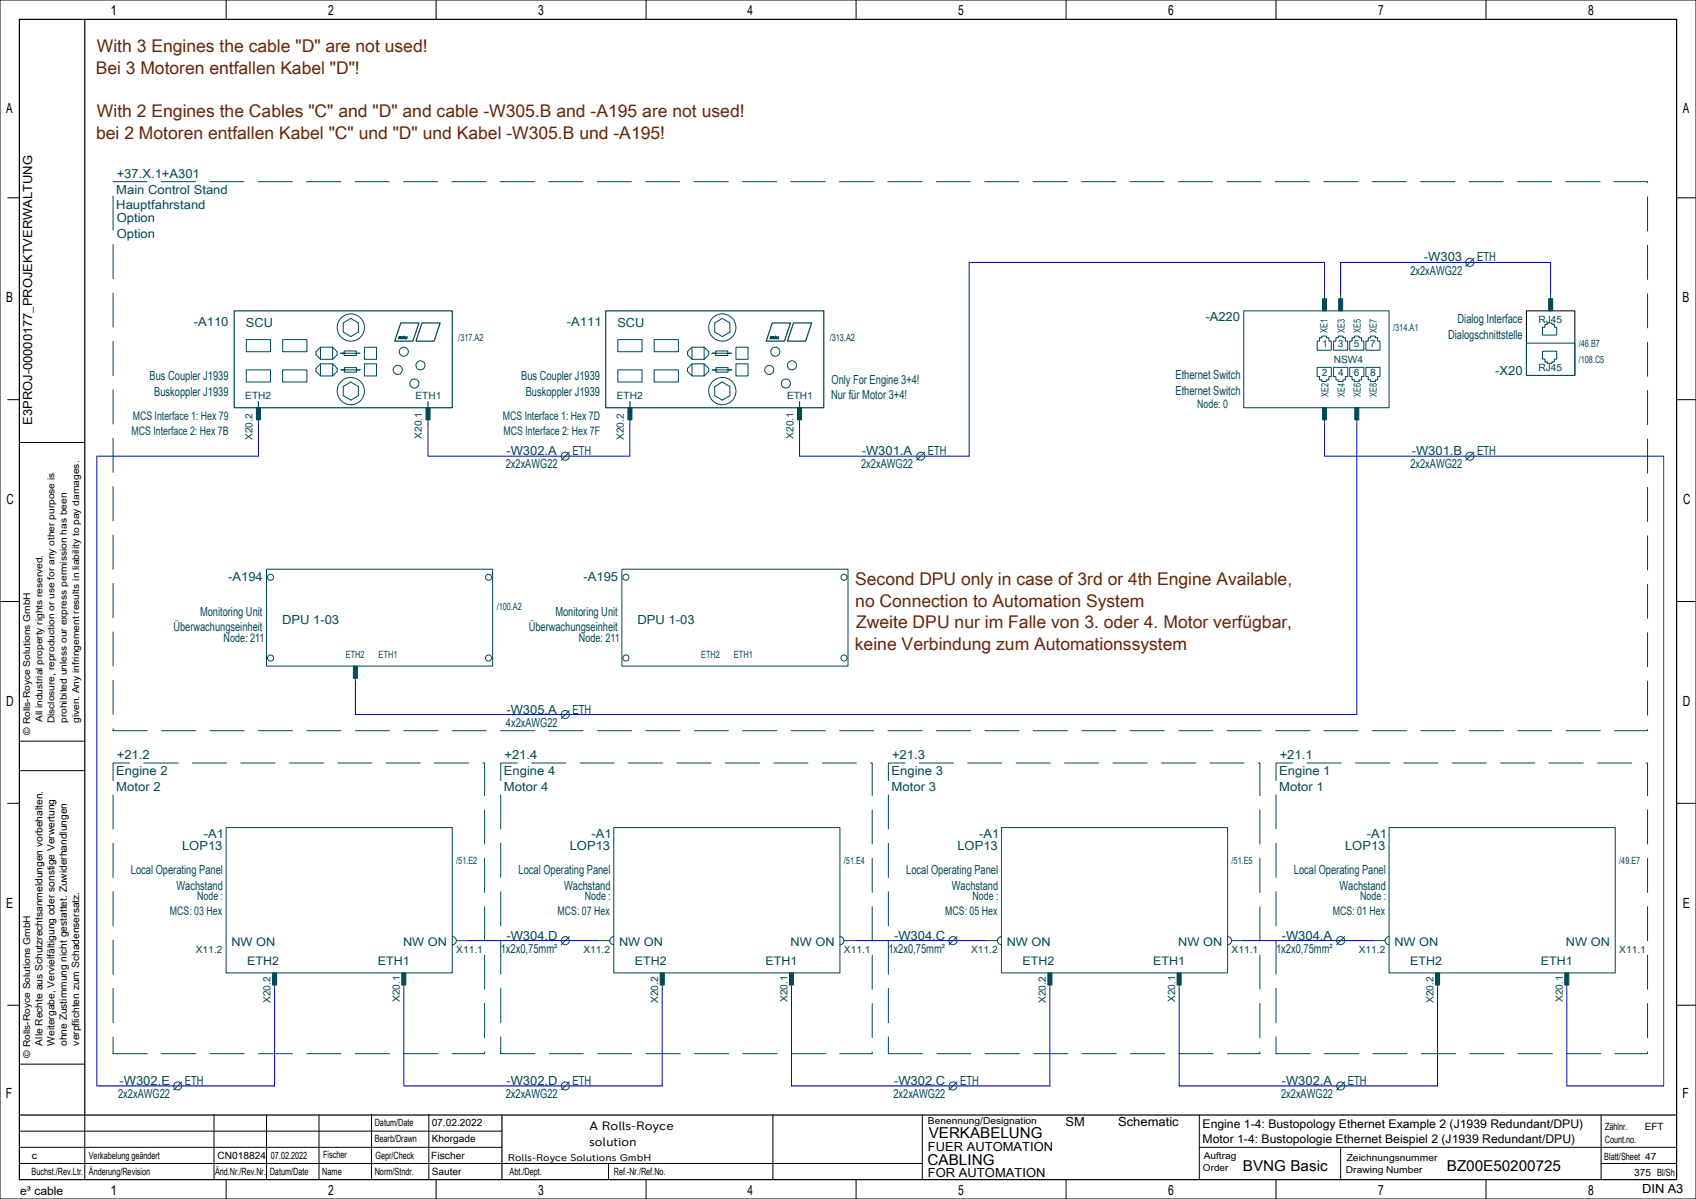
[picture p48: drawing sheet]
<svg xmlns="http://www.w3.org/2000/svg" width="420mm" height="297mm" viewBox="0 0 420 297" stroke-linecap="round" stroke-linejoin="round" font-family="sans-serif">
<defs><g id="words">
<g font-size="4.3" fill="#6d2400">
<text x="24" y="13">With 3 Engines the cable &quot;D&quot; are not used!</text>
<text x="23.7" y="18.3">Bei 3 Motoren entfallen Kabel &quot;D&quot;!</text>
<text x="24" y="29">With 2 Engines the Cables &quot;C&quot; and &quot;D&quot; and cable -W305.B and -A195 are not used!</text>
<text x="23.8" y="34.3">bei 2 Motoren entfallen Kabel &quot;C&quot; und &quot;D&quot; und Kabel -W305.B und -A195!</text>
<text x="211.8" y="145">Second DPU only in case of 3rd or 4th Engine Available,</text>
<text x="211.8" y="150.3">no Connection to Automation System</text>
<text x="212" y="155.6">Zweite DPU nur im Falle von 3. oder 4. Motor verfügbar,</text>
<text x="211.7" y="161">keine Verbindung zum Automationssystem</text>
</g>
<g font-size="3.7">
<text x="230" y="282">VERKABELUNG</text>
<text x="229.7" y="288.5">CABLING</text>
<text x="307.8" y="290">BVNG Basic</text>
<text x="358.3" y="290">BZ00E50200725</text>
</g>
<g font-size="3.5">
<text x="27.3" y="3.8">1</text>
<text x="81.3" y="3.8">2</text>
<text x="133.3" y="3.8">3</text>
<text x="185.1" y="3.8">4</text>
<text x="237.3" y="3.8">5</text>
<text x="289.3" y="3.8">6</text>
<text x="341.3" y="3.8">7</text>
<text x="393.3" y="3.8">8</text>
<text x="1.5" y="28.1">A</text>
<text x="416.7" y="28.1">A</text>
<text x="1.5" y="74.9">B</text>
<text x="416.7" y="74.9">B</text>
<text x="1.6" y="124.9">C</text>
<text x="416.8" y="124.9">C</text>
<text x="1.5" y="174.9">D</text>
<text x="416.7" y="174.9">D</text>
<text x="1.5" y="224.9">E</text>
<text x="416.7" y="224.9">E</text>
<text x="1.5" y="271.9">F</text>
<text x="416.7" y="271.9">F</text>
<text x="27.3" y="296">1</text>
<text x="81.3" y="296">2</text>
<text x="133.3" y="296">3</text>
<text x="185.1" y="296">4</text>
<text x="237.3" y="296">5</text>
<text x="289.3" y="296">6</text>
<text x="341.3" y="296">7</text>
<text x="393.3" y="296">8</text>
</g>
<g font-size="3.1" fill="#004855">
<text x="28.8" y="48">Main Control Stand</text>
<text x="28.9" y="44">+37.X.1+A301</text>
<text x="28.8" y="51.9">Hauptfahrstand</text>
<text x="28.9" y="55">Option</text>
<text x="28.9" y="58.9">Option</text>
<text x="352.6" y="64.8">-W303</text>
<text x="365.8" y="64.8">ETH</text>
<text x="349.3" y="68">2x2xAWG22</text>
<text x="48" y="80.8">-A110</text>
<text x="60.9" y="81">SCU</text>
<text x="140.4" y="80.8">-A111</text>
<text x="152.9" y="81">SCU</text>
<text x="298.5" y="79.5">-A220</text>
<text x="358.6" y="84">Dialogschnittstelle</text>
<text x="361" y="80.1">Dialog Interface</text>
<text x="37.1" y="94.3">Bus Coupler J1939</text>
<text x="129.1" y="94.3">Bus Coupler J1939</text>
<text x="205.9" y="95">Only For Engine 3+4!</text>
<text x="291.1" y="94">Ethernet Switch</text>
<text x="370.3" y="93">-X20</text>
<text x="38.2" y="98.1">Buskoppler J1939</text>
<text x="130.2" y="98.1">Buskoppler J1939</text>
<text x="205.8" y="98.9">Nur für Motor 3+4!</text>
<text x="291.1" y="97.9">Ethernet Switch</text>
<text x="125.4" y="112.8">-W302.A</text>
<text x="141.8" y="112.8">ETH</text>
<text x="213.4" y="112.8">-W301.A</text>
<text x="229.8" y="112.8">ETH</text>
<text x="349.6" y="112.8">-W301.B</text>
<text x="365.8" y="112.8">ETH</text>
<text x="125.3" y="116">2x2xAWG22</text>
<text x="213.3" y="116">2x2xAWG22</text>
<text x="349.3" y="116">2x2xAWG22</text>
<text x="56.5" y="144">-A194</text>
<text x="144.5" y="144">-A195</text>
<text x="49.5" y="152.5">Monitoring Unit</text>
<text x="69.9" y="154.5">DPU 1-03</text>
<text x="137.5" y="152.5">Monitoring Unit</text>
<text x="157.9" y="154.5">DPU 1-03</text>
<text x="42.9" y="156.4">Überwachungseinheit</text>
<text x="130.9" y="156.4">Überwachungseinheit</text>
<text x="125.3" y="180">4x2xAWG22</text>
<text x="125.4" y="176.8">-W305.A</text>
<text x="141.8" y="176.8">ETH</text>
<text x="28.9" y="188">+21.2</text>
<text x="124.9" y="188">+21.4</text>
<text x="220.9" y="188">+21.3</text>
<text x="316.9" y="188">+21.1</text>
<text x="28.8" y="192">Engine 2</text>
<text x="28.8" y="195.9">Motor 2</text>
<text x="124.8" y="192">Engine 4</text>
<text x="124.8" y="195.9">Motor 4</text>
<text x="220.8" y="192">Engine 3</text>
<text x="220.8" y="195.9">Motor 3</text>
<text x="316.8" y="192">Engine 1</text>
<text x="316.8" y="195.9">Motor 1</text>
<text x="50.5" y="207.5">-A1</text>
<text x="146.5" y="207.5">-A1</text>
<text x="242.5" y="207.5">-A1</text>
<text x="338.5" y="207.5">-A1</text>
<text x="45.1" y="210.5">LOP13</text>
<text x="141.1" y="210.5">LOP13</text>
<text x="237.1" y="210.5">LOP13</text>
<text x="333.1" y="210.5">LOP13</text>
<text x="32.4" y="216.5">Local Operating Panel</text>
<text x="43.7" y="220.4">Wachstand</text>
<text x="128.4" y="216.5">Local Operating Panel</text>
<text x="139.7" y="220.4">Wachstand</text>
<text x="224.4" y="216.5">Local Operating Panel</text>
<text x="235.7" y="220.4">Wachstand</text>
<text x="320.4" y="216.5">Local Operating Panel</text>
<text x="331.7" y="220.4">Wachstand</text>
<text x="125.4" y="232.8">-W304.D</text>
<text x="221.4" y="232.8">-W304.C</text>
<text x="317.4" y="232.8">-W304.A</text>
<text x="124" y="236">1x2x0,75mm²</text>
<text x="220" y="236">1x2x0,75mm²</text>
<text x="316" y="236">1x2x0,75mm²</text>
<text x="29.6" y="268.8">-W302.E</text>
<text x="45.8" y="268.8">ETH</text>
<text x="125.4" y="268.8">-W302.D</text>
<text x="141.8" y="268.8">ETH</text>
<text x="221.4" y="268.8">-W302.C</text>
<text x="237.8" y="268.8">ETH</text>
<text x="317.4" y="268.8">-W302.A</text>
<text x="333.8" y="268.8">ETH</text>
<text x="29.3" y="272">2x2xAWG22</text>
<text x="125.3" y="272">2x2xAWG22</text>
<text x="221.3" y="272">2x2xAWG22</text>
<text x="317.3" y="272">2x2xAWG22</text>
</g>
<g font-size="3.1">
<text x="8" y="105.2" transform="rotate(-90 8 105.2)">E3PROJ-00000177_PROJEKTVERWALTUNG</text>
<text x="263.9" y="279">SM</text>
<text x="276.9" y="279">Schematic</text>
<text x="229.8" y="285">FUER AUTOMATION</text>
<text x="229.8" y="291.5">FOR AUTOMATION</text>
<text x="406.7" y="295.5">DIN A3</text>
</g>
<g font-size="3">
<text x="146" y="280">A Rolls-Royce</text>
<text x="297.8" y="279.5">Engine 1-4: Bustopology Ethernet Example 2 (J1939 Redundant/DPU)</text>
<text x="145.9" y="284">solution</text>
<text x="297.8" y="283.1">Motor 1-4: Bustopologie Ethernet Beispiel 2 (J1939 Redundant/DPU)</text>
</g>
<g font-size="2.9" fill="#004855">
<text x="296.5" y="101">Node: 0</text>
<text x="32.6" y="107.8">MCS Interface 2: Hex 7B</text>
<text x="32.9" y="104">MCS Interface 1: Hex 79</text>
<text x="124.5" y="104">MCS Interface 1: Hex 7D</text>
<text x="124.7" y="107.8">MCS Interface 2: Hex 7F</text>
<text x="55.4" y="159">Node: 211</text>
<text x="143.4" y="159">Node: 211</text>
<text x="42.1" y="226.8">MCS: 03 Hex</text>
<text x="48.8" y="223">Node :</text>
<text x="138.1" y="226.8">MCS: 07 Hex</text>
<text x="144.8" y="223">Node :</text>
<text x="234.1" y="226.8">MCS: 05 Hex</text>
<text x="240.8" y="223">Node :</text>
<text x="330.1" y="226.8">MCS: 01 Hex</text>
<text x="336.8" y="223">Node :</text>
<text x="57.3" y="234.3">NW ON</text>
<text x="61.2" y="239">ETH2</text>
<text x="93.6" y="239">ETH1</text>
<text x="99.8" y="234.3">NW ON</text>
<text x="153.3" y="234.3">NW ON</text>
<text x="157.2" y="239">ETH2</text>
<text x="189.6" y="239">ETH1</text>
<text x="195.8" y="234.3">NW ON</text>
<text x="249.3" y="234.3">NW ON</text>
<text x="253.2" y="239">ETH2</text>
<text x="285.6" y="239">ETH1</text>
<text x="291.8" y="234.3">NW ON</text>
<text x="345.3" y="234.3">NW ON</text>
<text x="349.2" y="239">ETH2</text>
<text x="381.6" y="239">ETH1</text>
<text x="387.8" y="234.3">NW ON</text>
</g>
<text font-size="2.9" x="5" y="296">e³ cable</text>
<g font-size="2.5" fill="#004855">
<text x="328.8" y="82.5" transform="rotate(-90 328.8 82.5)">XE1</text>
<text x="333" y="82.5" transform="rotate(-90 333 82.5)">XE3</text>
<text x="337" y="82.5" transform="rotate(-90 337 82.5)">XE5</text>
<text x="341" y="82.5" transform="rotate(-90 341 82.5)">XE7</text>
<text x="345" y="82">/314.A1</text>
<text x="381" y="80">RJ45</text>
<text x="113.5" y="84.5">/317.A2</text>
<text x="205.5" y="84.5">/313.A2</text>
<text x="327.4" y="86">1</text>
<text x="330.3" y="90">NSW4</text>
<text x="331.3" y="86">3</text>
<text x="335.3" y="86">5</text>
<text x="339.3" y="86">7</text>
<text x="391" y="90">/108.C5</text>
<text x="391" y="86">/46.B7</text>
<text x="327.3" y="93.3">2</text>
<text x="331.4" y="93.3">4</text>
<text x="335.3" y="93.3">6</text>
<text x="339.3" y="93.3">8</text>
<text x="381" y="92">RJ45</text>
<text x="60.8" y="98.7">ETH2</text>
<text x="102.9" y="98.7">ETH1</text>
<text x="152.7" y="98.7">ETH2</text>
<text x="194.9" y="98.7">ETH1</text>
<text x="329" y="98.3" transform="rotate(-90 329 98.3)">XE2</text>
<text x="333" y="98.3" transform="rotate(-90 333 98.3)">XE4</text>
<text x="337" y="98.3" transform="rotate(-90 337 98.3)">XE6</text>
<text x="341" y="98.3" transform="rotate(-90 341 98.3)">XE8</text>
<text x="62.5" y="109" transform="rotate(-90 62.5 109)">X20.2</text>
<text x="104.5" y="108.7" transform="rotate(-90 104.5 108.7)">X20.1</text>
<text x="154.5" y="109" transform="rotate(-90 154.5 109)">X20.2</text>
<text x="196.5" y="108.7" transform="rotate(-90 196.5 108.7)">X20.1</text>
<text x="123" y="151">/100.A2</text>
<text x="85.6" y="163">ETH2</text>
<text x="93.7" y="163">ETH1</text>
<text x="173.6" y="163">ETH2</text>
<text x="181.7" y="163">ETH1</text>
<text x="113" y="214">/51.E2</text>
<text x="209" y="214">/51.E4</text>
<text x="305" y="214">/51.E5</text>
<text x="401" y="214">/49.E7</text>
<text x="48.5" y="236">X11.2</text>
<text x="113" y="236">X11.1</text>
<text x="144.5" y="236">X11.2</text>
<text x="209" y="236">X11.1</text>
<text x="240.5" y="236">X11.2</text>
<text x="305" y="236">X11.1</text>
<text x="336.5" y="236">X11.2</text>
<text x="401" y="236">X11.1</text>
<text x="67" y="248.5" transform="rotate(-90 67 248.5)">X20.2</text>
<text x="99" y="248.2" transform="rotate(-90 99 248.2)">X20.1</text>
<text x="163" y="248.5" transform="rotate(-90 163 248.5)">X20.2</text>
<text x="195" y="248.2" transform="rotate(-90 195 248.2)">X20.1</text>
<text x="259" y="248.5" transform="rotate(-90 259 248.5)">X20.2</text>
<text x="291" y="248.2" transform="rotate(-90 291 248.2)">X20.1</text>
<text x="355" y="248.5" transform="rotate(-90 355 248.5)">X20.2</text>
<text x="387" y="248.2" transform="rotate(-90 387 248.2)">X20.1</text>
</g>
<g font-size="2.5">
<text x="10.5" y="259" transform="rotate(-90 10.5 259)">Alle Rechte aus Schutzrechtsanmeldungen vorbehalten.</text>
<text x="13.5" y="259" transform="rotate(-90 13.5 259)">Weitergabe, Vervielfältigung oder sonstige Verwertung</text>
<text x="16.6" y="259.1" transform="rotate(-90 16.6 259.1)">ohne Zustimmung nicht gestattet. Zuwiderhandlungen</text>
<text x="19.6" y="259" transform="rotate(-90 19.6 259)">verpflichten zum Schadensersatz.</text>
<text x="92.8" y="279">Datum/Date</text>
<text x="106.9" y="279">07.02.2022</text>
<text x="397.5" y="280">Zählnr.</text>
<text x="407.3" y="280">EFT</text>
<text x="7.9" y="287">c</text>
<text x="22" y="287">Verkabelung geändert</text>
<text x="53.9" y="287">CN018824</text>
<text x="67.1" y="287">07.02.2022</text>
<text x="80" y="286.8">Fischer</text>
<text x="92.8" y="283">Bearb/Drawn</text>
<text x="93" y="287">Gepr/Check</text>
<text x="106.8" y="287">Fischer</text>
<text x="106.9" y="283">Khorgade</text>
<text x="397.3" y="287.3">Blatt/Sheet 47</text>
<text x="397.4" y="283">Count.no.</text>
<text x="7.8" y="291">Buchst./Rev.Ltr.</text>
<text x="22" y="291">Änderung/Revision</text>
<text x="53.3" y="291">Änd.Nr./Rev.Nr.</text>
<text x="66.8" y="291">Datum/Date</text>
<text x="79.8" y="291">Name</text>
<text x="92.8" y="291">Norm/Stndr.</text>
<text x="106.9" y="291">Sauter</text>
<text x="126.2" y="291">Abt./Dept.</text>
<text x="152" y="291">Ref.-Nr./Ref.No.</text>
<text x="404.7" y="291.2">375 Bl/Sh</text>
</g>
<text font-size="2.4" x="125.8" y="287.5">Rolls-Royce Solutions GmbH</text>
<g font-size="2.3">
<text x="10.5" y="178.9" transform="rotate(-90 10.5 178.9)">All industrial property rights reserved.</text>
<text x="13.5" y="179.2" transform="rotate(-90 13.5 179.2)">Disclosure, reproduction or use for any other purpose is</text>
<text x="16.6" y="179.1" transform="rotate(-90 16.6 179.1)">prohibited unless our express permission has been</text>
<text x="19.6" y="179.1" transform="rotate(-90 19.6 179.1)">given. Any infringement results in liability to pay damages.</text>
<text x="7.5" y="182" transform="rotate(-90 7.5 182)">© Rolls-Royce Solutions GmbH</text>
<text x="7.5" y="262" transform="rotate(-90 7.5 262)">© Rolls-Royce Solutions GmbH</text>
<text x="229.8" y="278.5">Benennung/Designation</text>
<text x="298.1" y="287">Auftrag</text>
<text x="333.5" y="287.5">Zeichnungsnummer</text>
<text x="297.9" y="290">Order</text>
<text x="333.3" y="290.5">Drawing Number</text>
</g>
<g font-size="1" fill="#004855">
<text x="98.6" y="83.9">mtu</text>
<text x="190.6" y="83.9">mtu</text>
</g>
</g></defs>
<g fill="none" stroke="#000" stroke-width=".25">
<path d="M0 0h420v297h-420zM56 0v4.8M108 0v4.8M160 0v4.8M212 0v4.8M264 0v4.8M316 0v4.8M368 0v4.8M1.9 49h2.9M415.2 49h4.8M378 77h12v16h-12zM1.9 99h2.9"/>
<path d="M415.2 99h4.8M4.8 109.6h16.2M0 149h4.8M415.2 149h4.7M1.9 199h2.9M4.8 190.9h16.2M4.8 183.6h16.2M415.2 199h4.8M1.9 249h2.9M415.2 249h4.8M4.8 263.6h16.2M21 276.2v16"/>
<path d="M53 276.1v16M66 276.2v16M79 276.2v16M92 276v16M106.2 276v16M191.4 276.2v16M228.4 276.2v16M297 276.2v16M396.5 276.2v15.8M4.8 284.2h119.4M4.8 288.2h223.6M4.8 280.2h119.4"/>
<path d="M56 292.2v4.8M108 292.2v4.8M150.7 288.2v4M160 292.2v4.8M212 292.2v4.8M264 292.2v4.8M297 284.2h118.2M316 292.2v4.8M332 284.3v8M368 292.2v4.8M396.5 288.2h18.7"/>
</g>
<path d="M4.8 4.8h410.4v287.4h-410.4zM21 4.8v271.4M4.8 276.2h410.4M124.3 276.2v15.9" fill="none" stroke="#000" stroke-width=".3"/>
<path d="M28 45h380v136h-380zM28 189h92v72h-92zM124 189h92v72h-92zM220 189h92v72h-92zM316 189h92v72h-92z" fill="none" stroke="#004855" stroke-width=".25" stroke-dasharray="8.5 3.5"/>
<g fill="#004855" stroke="#004855" stroke-width=".25">
<path d="M99.5 241h1v3h-1z" fill-rule="evenodd"/>
<path d="M163.5 241h1v3h-1z" fill-rule="evenodd"/>
<path d="M195.5 241h1v3h-1z" fill-rule="evenodd"/>
<path d="M259.5 241h1v3h-1z" fill-rule="evenodd"/>
<path d="M291.5 241h1v3h-1z" fill-rule="evenodd"/>
<path d="M355.5 241h1v3h-1z" fill-rule="evenodd"/>
<path d="M197.5 101h1v3h-1z" fill-rule="evenodd"/>
<path d="M387.5 241h1v3h-1z" fill-rule="evenodd"/>
<path d="M105.5 101h1v3h-1z" fill-rule="evenodd"/>
<path d="M327.5 74h1v3h-1z" fill-rule="evenodd"/>
<path d="M327.5 101h1v3h-1z" fill-rule="evenodd"/>
<path d="M331.5 74h1v3h-1z" fill-rule="evenodd"/>
<path d="M383.5 74h1v3h-1z" fill-rule="evenodd"/>
<path d="M87.5 165h1v3h-1z" fill-rule="evenodd"/>
<path d="M335.5 101h1v3h-1z" fill-rule="evenodd"/>
<path d="M155.5 101h1v3h-1z" fill-rule="evenodd"/>
<path d="M63.5 101h1v3h-1z" fill-rule="evenodd"/>
<path d="M67.5 241h1v3h-1z" fill-rule="evenodd"/>
</g>
<g fill="none" stroke="#004855" stroke-width=".25">
<path d="M308 77h36v24h-36zM328 73v1M332 73v1M365 64l-2 2M384 73v1M61 84.1h6v3h-6zM61 91.6h6v3h-6zM70 84.1h6v3h-6zM70 91.6h6v3h-6zM79.4 86h3v3h-3zM79.4 90.1h3v3h-3zM79.4 86l-1.2 1.1v.8l1.2 1.1"/>
<path d="M79.4 90.1l-1.2 1.2v.7l1.2 1.1M82.4 86l1.1 1.1v.8l-1.1 1.1M82.4 90.1l1.1 1.2v.7l-1.1 1.1M84.3 87.5h4.8M84.4 91.6h4.8M85 95.8l1.9-1.2 1.9 1.2v2.2l-1.9 1.1-1.9-1.1zM85 80l1.9-1.1 1.9 1.1v2.3l-1.9 1.1-1.9-1.1zM85.2 86.9h3v1.2h-3zM85.3 91.1h3v1.1h-3zM90.3 90.1h3v3h-3zM90.3 86h3v3h-3zM153 84.1h6v3h-6z"/>
<path d="M153 91.6h6v3h-6zM162 84.1h6v3h-6zM162 91.6h6v3h-6zM171.4 86h3v3h-3zM171.4 90.1h3v3h-3zM171.4 86l-1.2 1.1v.8l1.2 1.1M171.4 90.1l-1.2 1.2v.7l1.2 1.1M174.4 86l1.1 1.1v.8l-1.1 1.1M174.4 90.1l1.1 1.2v.7l-1.1 1.1M176.3 87.5h4.8M176.4 91.6h4.8M177 95.8l1.9-1.2 1.8 1.2v2.2l-1.8 1.1-1.9-1.1z"/>
<path d="M177 80l1.9-1.1 1.8 1.1v2.3l-1.8 1.1-1.9-1.1zM177.2 86.9h3v1.2h-3zM177.3 91.1h3v1.1h-3zM182.2 90.1h3v3h-3zM182.2 86h3v3h-3zM326.2 91h3.5v2.3h-.6v.8h-.6v.4h-1.1v-.4h-.6v-.8h-.6zM326.8 83.7h.6v-.5h1.1v.5h.6v.8h.6v2.3h-3.5v-2.3h.6zM330.3 91h3.4v2.3h-.5v.8h-.6v.4h-1.2v-.4h-.6v-.8h-.5zM330.8 83.7h.6v-.5h1.2v.5h.6v.8h.5v2.3h-3.4v-2.3h.5zM334.2 91h3.6v2.3h-.6v.8h-.6v.4h-1.2v-.4h-.6v-.8h-.6zM334.8 83.7h.6v-.5h1.2v.5h.6v.8h.6v2.3h-3.6v-2.3h.6zM338.3 91h3.4v2.3h-.5v.8h-.6v.4h-1.2v-.4h-.6v-.8h-.5z"/>
<path d="M338.8 83.7h.6v-.5h1.2v.5h.6v.8h.5v2.3h-3.4v-2.3h.5zM378 85h12v8h-12zM382 87h3.5v1.9h-.6v.7h-.6v.4h-1.1v-.4h-.6v-.7h-.6zM382.6 80.4h.6v-.4h1.1v.4h.6v.7h.6v1.9h-3.5v-1.9h.6zM64 104v1M106 104v1M141 112l-2 2M156 104v1M198 104v1M229 112l-2 2M328 104v1M336 104v1"/>
<path d="M365 112l-2 2M66 141h56v24h-56zM154 141h56v24h-56zM88 168v1M141 176l-2 2M56 205h56v36h-56zM152 205h56v36h-56zM248 205h56v36h-56zM344 205h56v36h-56zM112 232a1 1 0 0 1 1 1 1 1 0 0 1-1 1M113 233h3M141 232l-2 2"/>
<path d="M148 233h3M152 232a1 1 0 0 0-1 1 1 1 0 0 0 1 1M208 232a1 1 0 0 1 1 1 1 1 0 0 1-1 1M209 233h3M237 232l-2 2M244 233h3M248 232a1 1 0 0 0-1 1 1 1 0 0 0 1 1M304 232a1 1 0 0 1 1 1 1 1 0 0 1-1 1M305 233h3M333 232l-2 2M340 233h3M344 232a1 1 0 0 0-1 1 1 1 0 0 0 1 1"/>
<path d="M68 244v1M100 244v1M164 244v1M196 244v1M260 244v1M292 244v1M356 244v1M388 244v1M45 268l-2 2M141 268l-2 2M237 268l-2 2M333 268l-2 2"/>
<circle cx="364" cy="65" r="1"/>
<circle cx="86.9" cy="81.1" r="3.4"/>
<circle cx="86.9" cy="96.9" r="3.4"/>
<circle cx="98.5" cy="91.6" r="1.13"/>
<circle cx="100" cy="87.1" r="1.13"/>
<circle cx="102.6" cy="95" r="1.13"/>
<circle cx="104.1" cy="90.5" r="1.13"/>
<circle cx="178.9" cy="81.1" r="3.4"/>
<circle cx="178.9" cy="96.9" r="3.4"/>
<circle cx="190.5" cy="91.6" r="1.13"/>
<circle cx="192" cy="87.1" r="1.13"/>
<circle cx="194.6" cy="95" r="1.13"/>
<circle cx="196.1" cy="90.5" r="1.13"/>
<circle cx="140" cy="113" r="1"/>
<circle cx="228" cy="113" r="1"/>
<circle cx="364" cy="113" r="1"/>
<circle cx="67" cy="143" r=".75"/>
<circle cx="121" cy="143" r=".75"/>
<circle cx="155" cy="143" r=".75"/>
<circle cx="209" cy="143" r=".75"/>
<circle cx="67" cy="163" r=".75"/>
<circle cx="121" cy="163" r=".75"/>
<circle cx="140" cy="177" r="1"/>
<circle cx="155" cy="163" r=".75"/>
<circle cx="209" cy="163" r=".75"/>
<circle cx="140" cy="233" r="1"/>
<circle cx="236" cy="233" r="1"/>
<circle cx="332" cy="233" r="1"/>
<circle cx="44" cy="269" r="1"/>
<circle cx="140" cy="269" r="1"/>
<circle cx="236" cy="269" r="1"/>
<circle cx="332" cy="269" r="1"/>
</g>
<path d="M328 73v-8h-88v48h-42v-8M332 73v-8h52v8M64 105v8h-40v156h44v-24M106 105v8h50v-8M328 105v8h84v156h-24v-24M336 105v72h-248v-8M116 233h32M212 233h32M308 233h32M100 245v24h64v-24M196 245v24h64v-24M292 245v24h64v-24" fill="none" stroke="#00f" stroke-width=".25"/>
<path d="M58 77h54v24h-54zM150 77h54v24h-54zM64 99.5v1.5M99.3 80h4.4l-1.4 4.5h-4.5zM104.5 80h4.5l-1.5 4.5h-4.5zM106 99.5v1.5M156 99.5v1.5M191.2 80h4.6l-1.5 4.5h-4.5zM196.5 80h4.5l-1.5 4.5h-4.5zM198 99.5v1.5" fill="none" stroke="#004855" stroke-width=".3"/>
<use href="#words"/>
</svg>
